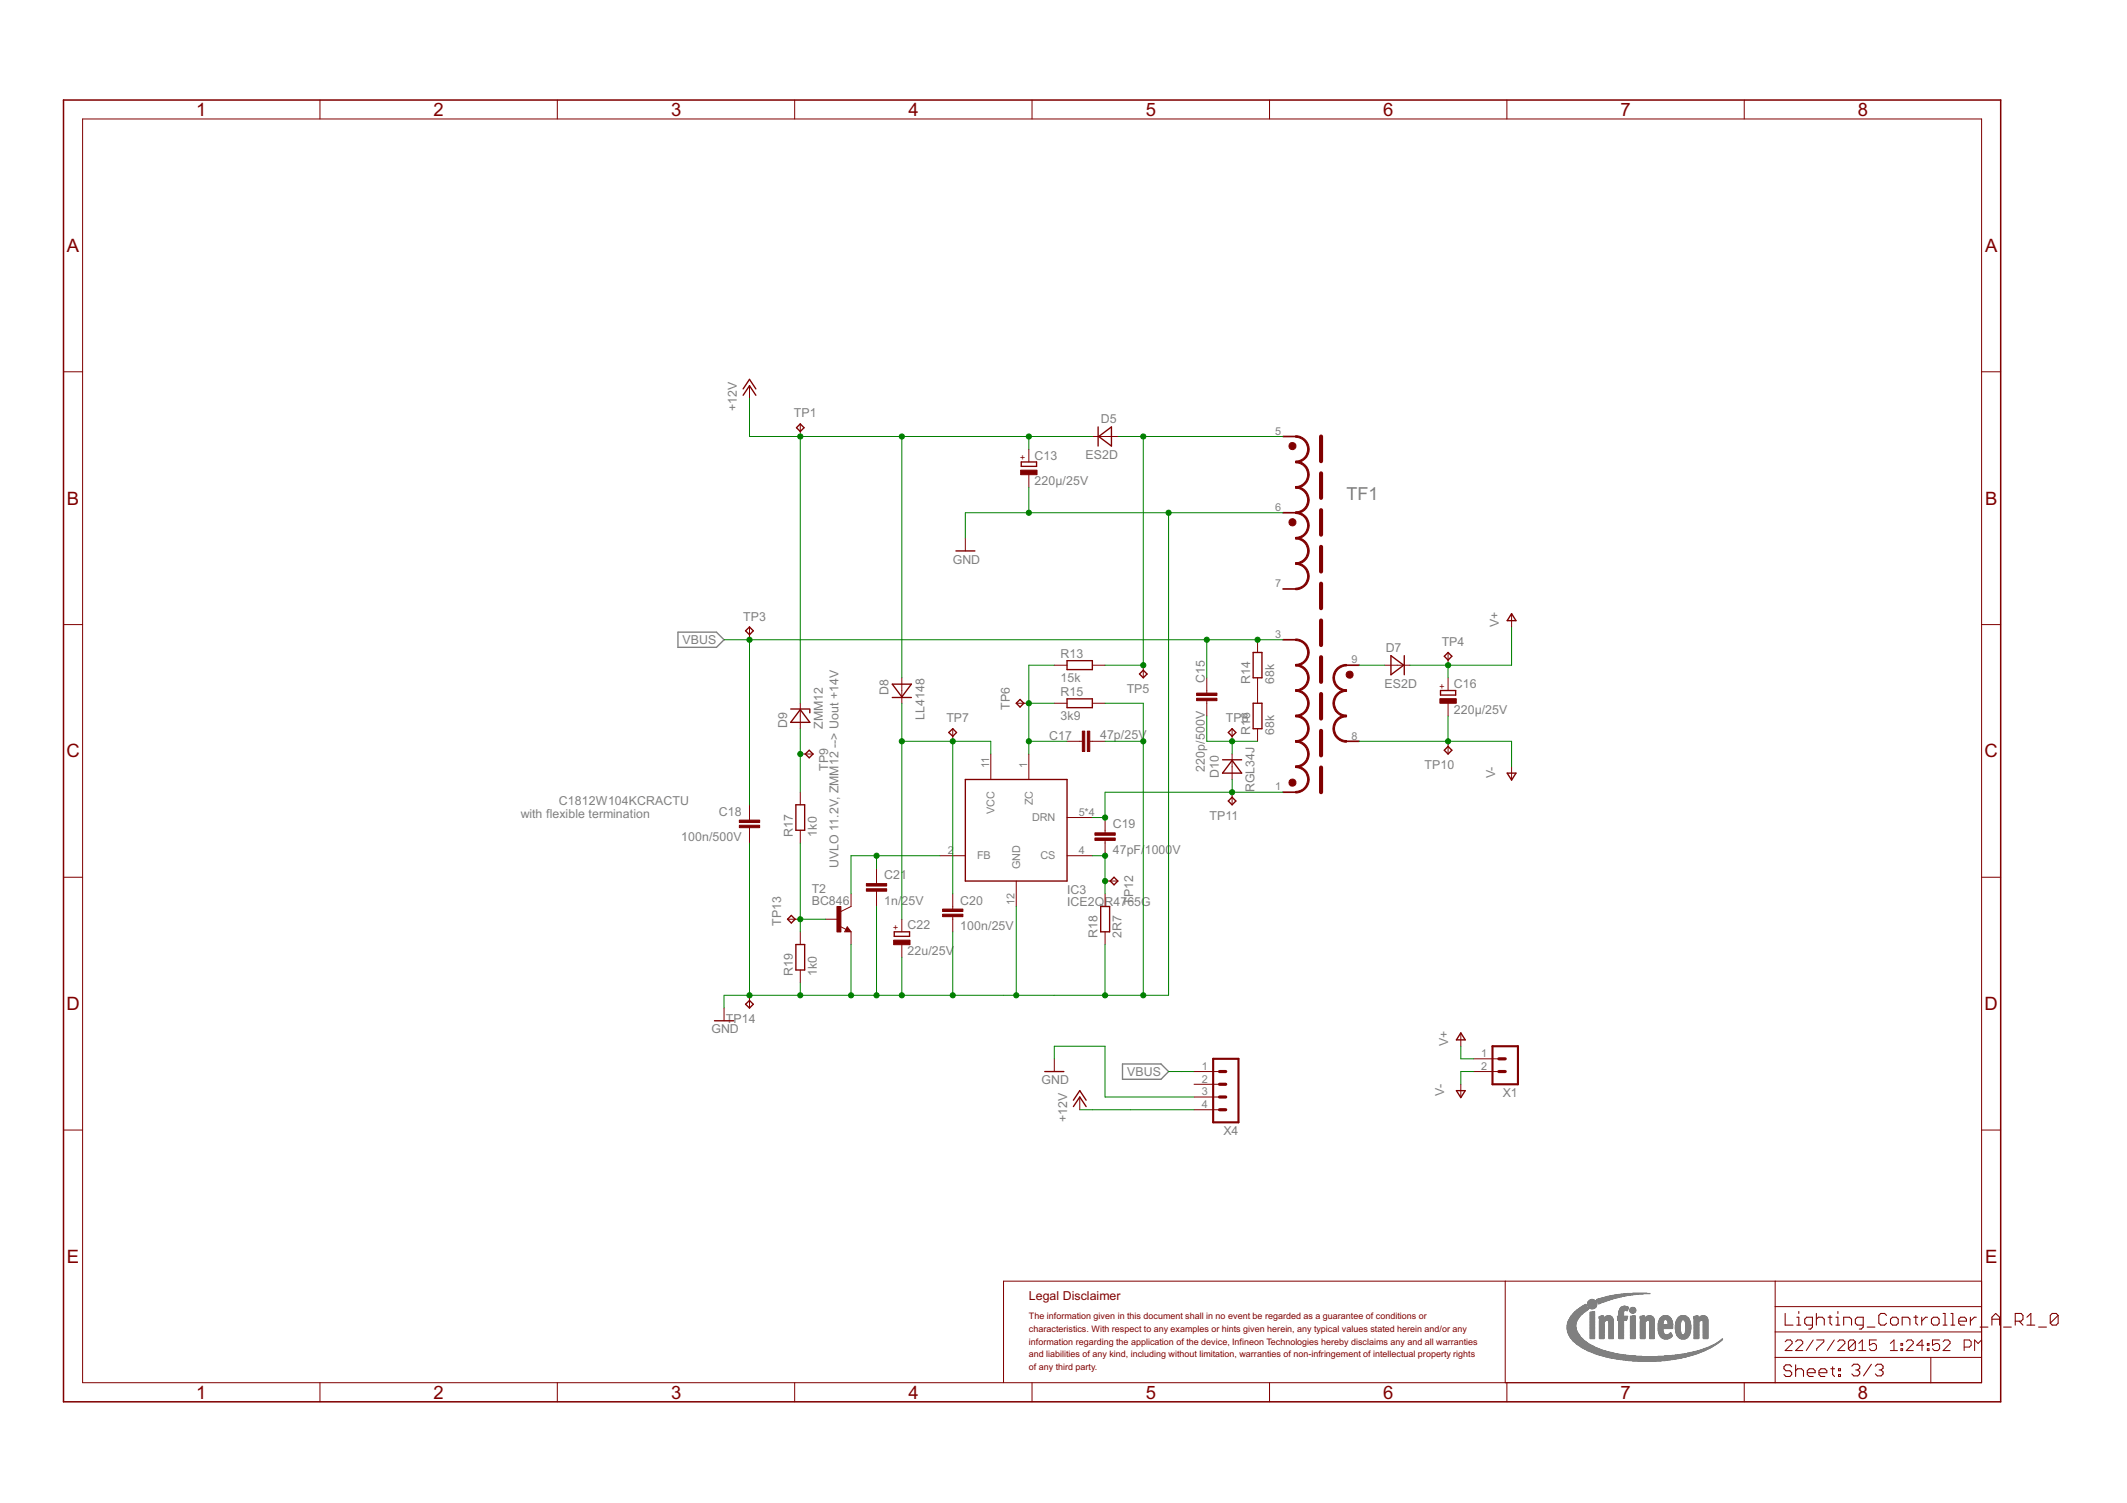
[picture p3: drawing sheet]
<svg xmlns="http://www.w3.org/2000/svg" width="297mm" height="210mm" viewBox="0 0 297 210" stroke-linecap="round" stroke-linejoin="round" font-family="sans-serif">
<defs><g id="words">
<g font-size="2.9" fill="#800000">
<text x="27.4" y="16.2">1</text>
<text x="60.6" y="16.2">2</text>
<text x="93.7" y="16.2">3</text>
<text x="126.9" y="16.2">4</text>
<text x="160" y="16.2">5</text>
<text x="193.2" y="16.2">6</text>
<text x="226.3" y="16.2">7</text>
<text x="259.5" y="16.2">8</text>
<text x="9.4" y="35.2">A</text>
<text x="277.2" y="35.2">A</text>
<text x="9.4" y="70.5">B</text>
<text x="277.2" y="70.5">B</text>
<text x="9.3" y="105.8">C</text>
<text x="277.2" y="105.8">C</text>
<text x="9.3" y="141.1">D</text>
<text x="277.2" y="141.1">D</text>
<text x="9.4" y="176.4">E</text>
<text x="277.2" y="176.4">E</text>
<text x="27.4" y="195.4">1</text>
<text x="60.6" y="195.4">2</text>
<text x="93.7" y="195.4">3</text>
<text x="126.9" y="195.4">4</text>
<text x="160" y="195.4">5</text>
<text x="193.2" y="195.4">6</text>
<text x="226.3" y="195.4">7</text>
<text x="259.5" y="195.4">8</text>
</g>
<text font-size="2.8" fill="#808080" x="188" y="69.8">TF1</text>
<g font-size="1.9" fill="#808080">
<text x="102.9" y="57.4" transform="rotate(-90 102.9 57.4)">+12V</text>
<text x="110.9" y="58.3">TP1</text>
<text x="153.7" y="59.1">D5</text>
<text x="144.5" y="64.2">C13</text>
<text x="151.6" y="64.1">ES2D</text>
<text x="144.5" y="67.7">220µ/25V</text>
<text x="133" y="78.7">GND</text>
<text x="95.3" y="90">VBUS</text>
<text x="103.8" y="86.7">TP3</text>
<text x="209.3" y="87.6" transform="rotate(-90 209.3 87.6)">V+</text>
<text x="148.1" y="95.2">15k</text>
<text x="148.1" y="91.8">R13</text>
<text x="168.3" y="95.4" transform="rotate(-90 168.3 95.4)">C15</text>
<text x="174.6" y="95.6" transform="rotate(-90 174.6 95.6)">R14</text>
<text x="177.9" y="95.6" transform="rotate(-90 177.9 95.6)">68k</text>
<text x="193.5" y="91">D7</text>
<text x="201.3" y="90.2">TP4</text>
<text x="109.9" y="101.6" transform="rotate(-90 109.9 101.6)">D9</text>
<text x="114.9" y="101.8" transform="rotate(-90 114.9 101.8)">ZMM12</text>
<text x="124.1" y="97" transform="rotate(-90 124.1 97)">D8</text>
<text x="129.1" y="100.5" transform="rotate(-90 129.1 100.5)">LL4148</text>
<text x="132.2" y="100.9">TP7</text>
<text x="141" y="99.1" transform="rotate(-90 141 99.1)">TP6</text>
<text x="148.1" y="100.5">3k9</text>
<text x="148.1" y="97.2">R15</text>
<text x="157.3" y="96.8">TP5</text>
<text x="171.2" y="100.9">TP8</text>
<text x="193.3" y="96">ES2D</text>
<text x="203" y="99.7">220µ/25V</text>
<text x="203" y="96.1">C16</text>
<text x="115.7" y="107.6" transform="rotate(-90 115.7 107.6)">TP9</text>
<text x="146.5" y="103.3">C17</text>
<text x="153.6" y="103.3">47p/25V</text>
<text x="168.3" y="107.7" transform="rotate(-90 168.3 107.7)">220p/500V</text>
<text x="174.6" y="102.6" transform="rotate(-90 174.6 102.6)">R16</text>
<text x="177.9" y="102.6" transform="rotate(-90 177.9 102.6)">68k</text>
<text x="198.9" y="107.4">TP10</text>
<text x="78.1" y="112.4">C1812W104KCRACTU</text>
<text x="100.4" y="113.9">C18</text>
<text x="170.2" y="108.7" transform="rotate(-90 170.2 108.7)">D10</text>
<text x="175.2" y="110.6" transform="rotate(-90 175.2 110.6)">RGL34J</text>
<text x="208.8" y="108.7" transform="rotate(-90 208.8 108.7)">V-</text>
<text x="72.7" y="114.2">with flexible termination</text>
<text x="95.1" y="117.5">100n/500V</text>
<text x="110.7" y="116.8" transform="rotate(-90 110.7 116.8)">R17</text>
<text x="114.1" y="116.8" transform="rotate(-90 114.1 116.8)">1k0</text>
<text x="155.4" y="119.2">47pF/</text>
<text x="155.4" y="115.7">C19</text>
<text x="159.9" y="119.2">1000</text>
<text x="163.8" y="119.2">V</text>
<text x="168.9" y="114.5">TP11</text>
<text x="113.4" y="124.6">T2</text>
<text x="117.1" y="121.3" transform="rotate(-90 117.1 121.3)">UVLO 11.2V, ZMM12 --&gt; Uout +14V</text>
<text x="123.5" y="122.8">C21</text>
<text x="149" y="124.8">IC3</text>
<text x="109.1" y="129.3" transform="rotate(-90 109.1 129.3)">TP13</text>
<text x="113.4" y="126.4">BC846</text>
<text x="123.5" y="126.3">1n/25V</text>
<text x="126.7" y="129.8">C22</text>
<text x="134.1" y="129.9">100n/25V</text>
<text x="134.1" y="126.3">C20</text>
<text x="149" y="126.6">ICE2QR4765G</text>
<text x="153.3" y="131" transform="rotate(-90 153.3 131)">R18</text>
<text x="156.6" y="131" transform="rotate(-90 156.6 131)">2R7</text>
<text x="158.2" y="126.3" transform="rotate(-90 158.2 126.3)">TP12</text>
<text x="110.7" y="136.4" transform="rotate(-90 110.7 136.4)">R19</text>
<text x="114.1" y="136.4" transform="rotate(-90 114.1 136.4)">1k0</text>
<text x="126.7" y="133.4">22u/25V</text>
<text x="101.4" y="142.9">TP14</text>
<text x="99.3" y="144.3">GND</text>
<text x="202.2" y="146.1" transform="rotate(-90 202.2 146.1)">V+</text>
<text x="145.5" y="151.4">GND</text>
<text x="157.4" y="150.3">VBUS</text>
<text x="201.7" y="153.1" transform="rotate(-90 201.7 153.1)">V-</text>
<text x="209.9" y="153.2">X1</text>
<text x="149" y="156.7" transform="rotate(-90 149 156.7)">+12V</text>
<text x="170.8" y="158.5">X4</text>
</g>
<text font-size="1.9" fill="#800000" x="143.7" y="181.6">Legal Disclaimer</text>
<g font-size="1.7" fill="#808080">
<text x="178.1" y="60.7">5</text>
<text x="178.1" y="71.4">6</text>
<text x="178.1" y="82">7</text>
<text x="178.1" y="89.1">3</text>
<text x="188.7" y="92.6">9</text>
<text x="138.1" y="107.2" transform="rotate(-90 138.1 107.2)">11</text>
<text x="143.4" y="107.2" transform="rotate(-90 143.4 107.2)">1</text>
<text x="188.7" y="103.3">8</text>
<text x="138.9" y="113.6" transform="rotate(-90 138.9 113.6)">VCC</text>
<text x="144.2" y="112.5" transform="rotate(-90 144.2 112.5)">ZC</text>
<text x="150.6" y="113.9">5*4</text>
<text x="178.1" y="110.4">1</text>
<text x="132.4" y="119.3">2</text>
<text x="144.1" y="114.7">DRN</text>
<text x="150.6" y="119.3">4</text>
<text x="136.5" y="120">FB</text>
<text x="142.4" y="121.4" transform="rotate(-90 142.4 121.4)">GND</text>
<text x="145.3" y="120">CS</text>
<text x="141.7" y="126.3" transform="rotate(-90 141.7 126.3)">12</text>
<text x="167.8" y="149.4">1</text>
<text x="206.9" y="147.6">1</text>
<text x="206.9" y="149.4">2</text>
<text x="167.8" y="151.2">2</text>
<text x="167.8" y="153">3</text>
<text x="167.8" y="154.7">4</text>
</g>
<g font-size="1.4" fill="#800000">
<text x="143.3" y="64.2" transform="rotate(-90 143.3 64.2)">+</text>
<text x="201.8" y="96.2" transform="rotate(-90 201.8 96.2)">+</text>
<text x="125.5" y="129.9" transform="rotate(-90 125.5 129.9)">+</text>
<text x="143.7" y="184.2">The information given in this document shall in no event be regarded as a guarantee of conditions or</text>
<text x="143.7" y="186">characteristics. With respect to any examples or hints given herein, any typical values stated herein and/or any</text>
<text x="143.7" y="187.8">information regarding the application of the device, Infineon Technologies hereby disclaims any and all warranties</text>
<text x="143.7" y="189.6">and liabilities of any kind, including without limitation, warranties of non-infringement of intellectual property rights</text>
<text x="143.7" y="191.3">of any third party.</text>
</g>
</g></defs>
<path d="M94.7 88.3h5.4l1 1-1 1.1h-5.4zM156.8 148.6h5.3l1.1 1-1.1 1.1h-5.3z" fill="none" stroke="#808080" stroke-width=".19"/>
<g fill="none" stroke="#800000" stroke-width=".14">
<path d="M11.5 16.6h265.2v176.5h-265.2zM44.7 14v2.6M77.8 14v2.6M111 14v2.6M144.1 14v2.6M177.3 14v2.6M210.4 14v2.6M243.6 14v2.6M8.9 51.9h2.6M104.7 53.9v1.7M111.8 59.2v1.8M276.7 51.9h2.7"/>
<path d="M134.8 75.2v1.7M143.7 62.7v1.8M143.7 66.3v1.8M152.5 61h3.6M8.9 87.2h2.6M104.7 87.6v1.7M111.8 98.2v3.6M125.9 94.7v3.5M141.9 98.2h1.8M147.2 92.9h1.8M147.2 98.2h1.8M152.5 92.9h1.8"/>
<path d="M152.5 98.2h1.8M159.7 92.9v1.8M168.5 94.7v2.1M168.5 97.9v2.1M175.6 89.3v1.8M175.6 94.7v3.5M193.4 92.9h3.5M202.2 91.1v1.8M202.2 94.7v1.7M202.2 98.2v1.8M211.1 85.8v1.8M276.7 87.2h2.7"/>
<path d="M104.7 112.4v2.1M104.7 115.6v2.1M111.8 110.6v1.8M111.8 116v1.7M111.8 105.3h1.7M131.3 119.5h3.5M133.1 101.8v1.7M138.4 105.3v3.6M143.7 105.3v3.6M149 103.5h2.1M149 119.5h3.5M149 114.2h3.5"/>
<path d="M152.2 103.5h2.1M154.3 114.2v2.1M154.3 117.4v2.1M172.1 101.8v1.7M172.1 105.3v3.6M172.1 110.6v1.8M175.6 101.8v1.7M202.2 103.5v1.8M211.1 107.1v1.8M8.9 122.5h2.6M104.7 139v1.8M110 128.4h1.8"/>
<path d="M111.8 130.1v1.8M111.8 135.5v1.7M115.3 128.4h1.8M117.3 129.4l.9 .4M118.3 129.4l.6 .7h-.9zM118.9 124.8v1.8l-1.5 .7M118.9 130.1v1.8M122.4 121.3v2.1M122.4 124.5v2.1M125.9 128.4v1.7M125.9 131.9v1.8M133.1 124.8v2.2"/>
<path d="M133.1 128v2.1M141.9 123v3.6M154.3 124.8v1.8M154.3 130.1v1.8M154.3 123h1.8M276.7 122.5h2.7M8.9 157.8h2.6M101.1 140.8v1.8M147.2 147.9v1.7M150.8 153.2v1.8M166.8 149.6h3.5M166.8 151.4h3.5"/>
<path d="M166.8 153.2h3.5M166.8 155h3.5M204 144.3v1.8M204 151.4v1.8M205.8 147.9h3.5M205.8 149.6h3.5M276.7 157.8h2.7M210.2 178.9v14.2M247.9 178.9v14.2M276.7 178.9h-136.6v14.2M44.7 193.1v2.7M77.8 193.1v2.7"/>
<path d="M111 193.1v2.7M144.1 193.1v2.7M177.3 193.1v2.7M210.4 193.1v2.7M243.6 193.1v2.7M247.9 189.6h28.8M247.9 186h28.8M247.9 182.5h28.8M249.3 187.4l.3-.3h.4l.3 .3v.2l-1 1h1M250.8 187.4l.2-.3h.5l.3 .3v.2l-1 1h1M253.2 187.1l-1 1.5M253.7 187.1h1v.3l-1 1v.2"/>
<path d="M256.2 187.1l-1 1.5M256.6 187.4l.3-.3h.5l.2 .3v.2l-1 1h1M259.1 187.4v1l-.3 .2h-.4l-.3-.2M259.1 187.4l-.3-.3h-.4l-.3 .3v1M259.1 187.4l-1 1M259.6 188.6h1M259.6 187.6l.5-.5v1.5M262 187.1h-.9v.8l.5-.3h.2l.2 .3v.5l-.2 .2h-.5l-.2-.2M264 188.6h1M264 187.6l.5-.5v1.5M265.5 188.4h.2v.2h-.2zM265.5 187.6h.2v.3h-.2z"/>
<path d="M266.2 187.4l.2-.3h.5l.3 .3v.2l-1 1h1M268.6 187.9h-.9l.7-.8v1.5M269.2 188.4h.2v.2h-.2zM269.2 187.6h.2v.3h-.2zM269.6 189.6v3.5M270.9 187.1h-1v.8l.5-.3h.2l.3 .3v.5l-.3 .2h-.5l-.2-.2M271.4 187.4l.2-.3h.5l.2 .3v.2l-.9 1h.9M274.3 188.1h.7l.3-.2v-.5l-.3-.3h-.7v1.5M276.7 187.1l-.5 .5-.4-.5v1.5"/>
</g>
<g fill="none" stroke="#800000" stroke-width=".15">
<path d="M249.3 183.4v1.7h1.1M250.2 190.9l-.2-.3h-.6l-.3 .3v.3l.3 .2h.6l.2 .3v.3l-.2 .2h-.6l-.3-.2M250.8 190.6v1.6M250.8 191.4l.2-.2h.6l.3 .2v.8M250.9 185.1h.6M250.9 184h.3v1.1M251.2 183.2v.2M252.4 191.7h1.1v-.3l-.3-.2h-.5l-.3 .2v.6l.3 .2h.5M253.1 185.1h-.8l-.3-.3v-.6l.3-.2h.8v1.3l-.2 .3h-.3M253.7 184.2l.2-.2h.6l.3 .2v.9M253.7 183.4v1.7M254 191.7h1.1v-.3l-.3-.2h-.5l-.3 .2v.6l.3 .2h.5"/>
<path d="M255.3 184h.5M255.6 183.7v1.1l.2 .3M255.7 191.2h.5M255.9 190.9v1.1l.3 .2M256.4 185.1h.5M256.4 184h.3v1.1M256.7 183.2v.2M256.8 191.2h.2v.2h-.2zM256.8 192h.2v.2h-.2zM257.5 185.1v-1.1h.8l.3 .2v.9M258.6 190.8l.3-.3h.5l.3 .3v.3l-.3 .2M259.2 191.3h.2"/>
<path d="M259.4 191.3l.3 .3v.3l-.3 .3h-.5l-.3-.3M260.2 185.1h-.8l-.3-.3v-.6l.3-.2h.8v1.3l-.3 .3h-.2M260.8 185.3h1M261.3 190.5l-1.1 1.7M261.9 190.8l.3-.3h.5l.3 .3v.3l-.3 .2M262.4 191.3h.3M262.7 191.3l.3 .3v.3l-.3 .3h-.5l-.3-.3M263.5 183.7l-.3-.3h-.5l-.3 .3v1.1l.3 .3h.5l.3-.3M264 184.2l.3-.2h.5l.3 .2v.6l-.3 .3h-.5l-.3-.3zM265.6 185.1v-1.1h.9l.2 .2v.9M267.3 184h.5M267.5 183.7v1.1l.3 .3"/>
<path d="M268.4 184v1.1M269.2 184h-.3l-.5 .5M269.7 184.2l.3-.2h.6l.2 .2v.6l-.2 .3h-.6l-.3-.3zM271.4 185.1h.5M271.4 183.4h.2v1.7M272.5 185.1h.5M272.5 183.4h.2v1.7M273.5 184.5h1.1v-.3l-.2-.2h-.6l-.3 .2v.6l.3 .3h.6M275.2 184v1.1M276 184h-.3l-.5 .5M276.5 185.3h1.1M278.2 185.1v-1.1l.5-.6 .6 .6v1.1"/>
<path d="M278.2 184.2h1.1M279.8 185.3h1.1M281.4 184.5h.9l.2-.3v-.5l-.2-.3h-.9v1.7M282 184.5l.5 .6M283.1 185.1h1.1M283.1 184l.5-.6v1.7M284.7 185.3h1.1M287.4 183.7v1.1l-.3 .3h-.5l-.3-.3M287.4 183.7l-.3-.3h-.5l-.3 .3v1.1M287.4 183.7l-1.1 1.1"/>
</g>
<path d="M8.9 14h270.5v181.8h-270.5z" fill="none" stroke="#800000" stroke-width=".21"/>
<g fill="#800000" stroke="#800000" stroke-width=".14">
<path d="M121 124.1h2.8v.4h-2.8z"/>
<path d="M121 123.4h2.8v.3h-2.8z"/>
<path d="M131.6 127.7h2.9v.3h-2.9z"/>
<path d="M131.6 127h2.9v.3h-2.9z"/>
<path d="M116.9 126.6h.5v3.6h-.5z"/>
<path d="M167.1 97.5h2.8v.4h-2.8z"/>
<path d="M167.1 96.8h2.8v.3h-2.8z"/>
<path d="M103.3 115.3h2.8v.3h-2.8z"/>
<path d="M103.3 114.5h2.8v.4h-2.8z"/>
<path d="M124.8 131.3h2.3v.6h-2.3z"/>
<path d="M142.5 65.7h2.3v.6h-2.3z"/>
<path d="M201.1 97.6h2.3v.6h-2.3z"/>
<path d="M151.8 102.1h.4v2.8h-.4z"/>
<path d="M151.2 102.1h.3v2.8h-.3z"/>
<path d="M152.9 117h2.8v.4h-2.8z"/>
<path d="M152.9 116.3h2.8v.3h-2.8z"/>
</g>
<g fill="none" stroke="#800000" stroke-width=".19">
<path d="M103.8 55.2l.9-1.3 .9 1.3M103.8 54.3l.9-1.3 .9 1.3M111.2 59.7l.6-.5 .5 .5-.5 .6zM153.4 59.6v2.7M133.5 76.9h2.6M142.6 64.5h2.2v.6h-2.2zM153.4 61l1.8-1.4v2.7zM104.1 88.1l.6-.5 .5 .5-.5 .5zM110.4 99h2.7M111.8 99.1l1.3 1.8h-2.7zM113.1 99.1v.4M124.6 95.5h2.7l-1.4 1.8z"/>
<path d="M124.6 97.4h2.7M142.5 97.7l.5 .5-.5 .5-.6-.5zM149 92.3h3.5v1.2h-3.5zM149 97.6h3.5v1.2h-3.5zM159.7 93.6l.5 .5-.5 .6-.6-.6zM175 91.1h1.2v3.6h-1.2zM175 98.2h1.2v3.6h-1.2zM194.2 91.6l1.8 1.3-1.8 1.3zM196.1 91.6v2.6M201.2 96.4h2.1v.7h-2.1zM201.7 91.7l.5-.6 .6 .6-.6 .5zM211.1 85.7l.6 1h-1.2z"/>
<path d="M111.1 112.4h1.3v3.6h-1.3zM112.5 105.3l.5-.5 .5 .5-.5 .5zM132.5 102.3l.6-.5 .5 .5-.5 .5zM134.8 108.9h14.2v14.1h-14.2zM170.7 106.1h2.7M171.5 111.9l.6-.6 .5 .6-.5 .5zM171.5 102.3l.6-.5 .5 .5-.5 .5zM172.1 106.2l1.3 1.8h-2.7zM201.7 104.8l.5-.6 .6 .6-.6 .5zM210.5 108h1.2l-.6 .9zM110 128.4l.5-.6 .5 .6-.5 .5zM111.1 131.9h1.3v3.6h-1.3z"/>
<path d="M118.3 129.8l.1 .2h-.2l.1-.4 .4 .4h-.5M124.9 130.1h2.1v.7h-2.1zM153.7 126.6h1.3v3.5h-1.3zM155.6 122.5l.5 .5-.5 .6-.6-.6zM99.8 142.6h2.6M104.1 140.3l.6-.6 .5 .6-.5 .5zM145.9 149.6h2.7M149.9 154.5l.9-1.3 .9 1.3M149.9 153.6l.9-1.3 .9 1.3M203.4 152.3h1.2l-.6 1zM204 144.3l.6 .9h-1.2z"/>
</g>
<g fill="#800000" stroke="#800000" stroke-width=".14">
<path d="M180.9 92.8a1.87 1.87 0 0 1 1.9 1.9 1.87 1.87 0 0 1-1.9 1.8v-.2a1.66 1.66 0 0 0 1.7-1.6 1.66 1.66 0 0 0-1.7-1.7z" fill-rule="evenodd"/>
<path d="M180.9 89.2a1.88 1.88 0 0 1 1.9 1.9 1.88 1.88 0 0 1-1.9 1.9v-.2a1.67 1.67 0 0 0 1.7-1.7 1.67 1.67 0 0 0-1.7-1.6z" fill-rule="evenodd"/>
<path d="M180.9 96.3a1.88 1.88 0 0 1 1.9 1.9 1.88 1.88 0 0 1-1.9 1.9v-.2a1.67 1.67 0 0 0 1.7-1.7 1.67 1.67 0 0 0-1.7-1.7z" fill-rule="evenodd"/>
<path d="M180.9 99.9a1.88 1.88 0 0 1 1.9 1.9 1.88 1.88 0 0 1-1.9 1.9v-.3a1.66 1.66 0 0 0 1.7-1.6 1.66 1.66 0 0 0-1.7-1.7z" fill-rule="evenodd"/>
<path d="M180.9 103.4a1.88 1.88 0 0 1 1.9 1.9 1.88 1.88 0 0 1-1.9 1.9v-.2a1.66 1.66 0 0 0 1.7-1.7 1.66 1.66 0 0 0-1.7-1.6z" fill-rule="evenodd"/>
<path d="M180.9 107a1.88 1.88 0 0 1 1.9 1.9 1.88 1.88 0 0 1-1.9 1.8v-.2a1.67 1.67 0 0 0 1.7-1.6 1.67 1.67 0 0 0-1.7-1.7z" fill-rule="evenodd"/>
<path d="M180.9 78.6a1.88 1.88 0 0 1 1.9 1.9 1.88 1.88 0 0 1-1.9 1.9v-.3a1.67 1.67 0 0 0 1.7-1.6 1.67 1.67 0 0 0-1.7-1.7z" fill-rule="evenodd"/>
<path d="M180.9 75.1a1.87 1.87 0 0 1 1.9 1.8 1.87 1.87 0 0 1-1.9 1.9v-.2a1.66 1.66 0 0 0 1.7-1.7 1.66 1.66 0 0 0-1.7-1.6z" fill-rule="evenodd"/>
<path d="M180.9 71.5a1.88 1.88 0 0 1 1.9 1.9 1.88 1.88 0 0 1-1.9 1.9v-.2a1.67 1.67 0 0 0 1.7-1.7 1.67 1.67 0 0 0-1.7-1.7z" fill-rule="evenodd"/>
<path d="M186.8 93.3a1.87 1.87 0 0 1 1.2-.5v.2a1.66 1.66 0 0 0-1.6 1.7 1.66 1.66 0 0 0 1.6 1.6v.2a1.88 1.88 0 0 1-1.7-1.2 1.88 1.88 0 0 1 .5-2z" fill-rule="evenodd"/>
<path d="M186.8 96.8a1.77 1.77 0 0 1 1.2-.5v.2a1.67 1.67 0 0 0-1.6 1.7 1.67 1.67 0 0 0 1.6 1.7v.2a1.88 1.88 0 0 1-1.7-1.2 1.88 1.88 0 0 1 .5-2.1z" fill-rule="evenodd"/>
<path d="M186.8 100.4a1.87 1.87 0 0 1 1.2-.5v.2a1.66 1.66 0 0 0-1.6 1.7 1.66 1.66 0 0 0 1.6 1.6v.3a1.89 1.89 0 0 1-1.7-1.3 1.89 1.89 0 0 1 .5-2z" fill-rule="evenodd"/>
<path d="M180.9 64.4a1.88 1.88 0 0 1 1.9 1.9 1.88 1.88 0 0 1-1.9 1.9v-.3a1.66 1.66 0 0 0 1.7-1.6 1.66 1.66 0 0 0-1.7-1.7z" fill-rule="evenodd"/>
<path d="M180.9 60.9a1.88 1.88 0 0 1 1.9 1.8 1.88 1.88 0 0 1-1.9 1.9v-.2a1.67 1.67 0 0 0 1.7-1.7 1.67 1.67 0 0 0-1.7-1.6z" fill-rule="evenodd"/>
<path d="M180.9 67.9a1.88 1.88 0 0 1 1.9 1.9 1.88 1.88 0 0 1-1.9 1.9v-.2a1.66 1.66 0 0 0 1.7-1.7 1.66 1.66 0 0 0-1.7-1.6z" fill-rule="evenodd"/>
<circle cx="180.5" cy="72.9" r=".5"/>
<circle cx="180.5" cy="109.3" r=".5"/>
<circle cx="188.5" cy="94.2" r=".5"/>
<circle cx="180.5" cy="62.3" r=".5"/>
</g>
<path d="M179.2 71.6h1.7M179.2 61h1.7M179.2 82.3h1.7M179.2 89.3h1.7M188 92.9h1.8M179.2 110.6h1.7M188 103.5h1.8" fill="none" stroke="#800000" stroke-width=".23"/>
<path d="M184.5 61v3.4M184.5 66.1v3.4M184.5 71.2v3.5M184.5 76.4v3.4M184.5 81.5v3.4M184.5 86.7v3.4M184.5 91.8v3.4M184.5 96.9v3.5M184.5 102.1v3.4M184.5 107.2v3.4" fill="none" stroke="#800000" stroke-width=".57"/>
<path d="M169.4 147.9h3.6v8.8h-3.6zM208.4 146.1h3.6v5.3h-3.6z" fill="none" stroke="#800000" stroke-width=".3"/>
<path d="M170.3 149.6h.9M170.3 153.2h.9M170.3 151.4h.9M170.3 155h.9M209.3 149.6h.9M209.3 147.9h.9" fill="none" stroke="#800000" stroke-width=".44"/>
<g fill="none" stroke="#008000" stroke-width=".14">
<path d="M104.7 55.6v5.4h47.8M111.8 61v37.2M125.9 61v33.7M143.7 61v1.7M143.7 68.1v3.5M156.1 61h23.1M159.7 61v31.9h-5.4M163.2 71.6v67.4h-62.1v1.8M179.2 71.6h-44.4v3.6M101.1 89.3h78.1M104.7 89.3v23.1M125.9 98.2v30.2"/>
<path d="M143.7 98.2h3.5M147.2 92.9h-3.5v12.4M154.3 98.2h5.4v40.8M168.5 100v3.5h7.1M168.5 89.3v5.4M189.8 92.9h3.6M202.2 92.9v1.8M202.2 100v3.5M211.1 87.6v5.3h-14.2M104.7 117.7v21.3M111.8 101.8v8.8M111.8 117.7v12.4"/>
<path d="M122.4 119.5v1.8M125.9 103.5h12.5v1.8M131.3 119.5h-12.4v5.3M133.1 103.5v21.3M143.7 103.5h5.3M152.5 119.5h1.8v5.3M154.3 103.5h5.4M172.1 103.5v1.8M172.1 108.9v1.7M179.2 110.6h-24.9v3.6h-1.8M189.8 103.5h21.3v3.6M111.8 128.4h3.5"/>
<path d="M111.8 137.2v1.8M118.9 131.9v7.1M122.4 126.6v12.4M125.9 133.7v5.3M133.1 130.1v8.9M141.9 126.6v12.4M154.3 131.9v7.1M147.2 147.9v-1.8h7.1v7.1h12.5M150.8 155h16M163.2 149.6h3.6M204 146.1v1.8h1.8M205.8 149.6h-1.8v1.8"/>
</g>
<g fill="#008000" stroke="#008000" stroke-width=".14">
<circle cx="172.1" cy="103.5" r=".36"/>
<circle cx="125.9" cy="103.5" r=".36"/>
<circle cx="133.1" cy="103.5" r=".36"/>
<circle cx="111.8" cy="128.4" r=".36"/>
<circle cx="111.8" cy="105.3" r=".36"/>
<circle cx="159.7" cy="61" r=".36"/>
<circle cx="159.7" cy="92.9" r=".36"/>
<circle cx="154.3" cy="123" r=".36"/>
<circle cx="154.3" cy="119.5" r=".36"/>
<circle cx="172.1" cy="110.6" r=".36"/>
<circle cx="154.3" cy="114.2" r=".36"/>
<circle cx="168.5" cy="89.3" r=".36"/>
<circle cx="175.6" cy="89.3" r=".36"/>
<circle cx="104.7" cy="89.3" r=".36"/>
<circle cx="143.7" cy="98.2" r=".36"/>
<circle cx="143.7" cy="103.5" r=".36"/>
<circle cx="143.7" cy="61" r=".36"/>
<circle cx="125.9" cy="61" r=".36"/>
<circle cx="111.8" cy="61" r=".36"/>
<circle cx="202.2" cy="92.9" r=".36"/>
<circle cx="202.2" cy="103.5" r=".36"/>
<circle cx="111.8" cy="139" r=".36"/>
<circle cx="118.9" cy="139" r=".36"/>
<circle cx="125.9" cy="139" r=".36"/>
<circle cx="133.1" cy="139" r=".36"/>
<circle cx="154.3" cy="139" r=".36"/>
<circle cx="104.7" cy="139" r=".36"/>
<circle cx="159.7" cy="139" r=".36"/>
<circle cx="159.7" cy="103.5" r=".36"/>
<circle cx="163.2" cy="71.6" r=".36"/>
<circle cx="143.7" cy="71.6" r=".36"/>
<circle cx="141.9" cy="139" r=".36"/>
<circle cx="122.4" cy="139" r=".36"/>
<circle cx="122.4" cy="119.5" r=".36"/>
</g>
<g fill="#808080" stroke="#808080" stroke-width=".14">
<path d="M232.4 187h.5z"/>
<path d="M234.8 187h.6z"/>
<path d="M222.1 186.9l.6 .1z"/>
<path d="M223.4 186.9l.6 .1z"/>
<path d="M224.7 186.9l.6 .1z"/>
<path d="M226.1 186.9l.6 .1z"/>
<path d="M227.7 186.9l.6 .1z"/>
<path d="M229.1 186.9l.6 .1z"/>
<path d="M230.4 186.9l.6 .1z"/>
<path d="M232.3 186.9l.8 .1z"/>
<path d="M234.7 186.9l.7 .1z"/>
<path d="M236.6 186.9l.6 .1z"/>
<path d="M237.9 186.9l.6 .1z"/>
<path d="M222.1 186.9h.6z"/>
<path d="M223.4 186.9h.6z"/>
<path d="M224.7 186.9h.6z"/>
<path d="M226.1 186.9h.6z"/>
<path d="M227.7 186.9h.7z"/>
<path d="M229.1 186.9h.6z"/>
<path d="M230.4 186.9h.6z"/>
<path d="M232.2 186.9h1z"/>
<path d="M234.6 186.9h.9z"/>
<path d="M236.6 186.9h.7z"/>
<path d="M237.8 186.9h.7z"/>
<path d="M222.1 186.8l.6 .1z"/>
<path d="M223.4 186.8l.6 .1z"/>
<path d="M224.7 186.8l.6 .1z"/>
<path d="M226.1 186.8l.6 .1z"/>
<path d="M227.7 186.8l.7 .1z"/>
<path d="M229.1 186.8l.6 .1z"/>
<path d="M230.4 186.8l.6 .1z"/>
<path d="M232.1 186.8l1.1 .1z"/>
<path d="M234.5 186.8l1.1 .1z"/>
<path d="M236.6 186.8l.7 .1z"/>
<path d="M237.8 186.8l.7 .1z"/>
<path d="M222.1 186.8h.6z"/>
<path d="M223.4 186.8h.6z"/>
<path d="M224.7 186.8h.6z"/>
<path d="M226.1 186.8h.6z"/>
<path d="M227.7 186.8h.7z"/>
<path d="M229.1 186.8h.6z"/>
<path d="M230.4 186.8h.6z"/>
<path d="M232.1 186.8h1.2z"/>
<path d="M234.5 186.8h1.1z"/>
<path d="M236.6 186.8h.7z"/>
<path d="M237.8 186.8h.7z"/>
<path d="M232 186.8h1.4z"/>
<path d="M234.4 186.8h1.3z"/>
<path d="M222.1 186.7l.6 .1z"/>
<path d="M223.4 186.7l.6 .1z"/>
<path d="M224.7 186.7l.6 .1z"/>
<path d="M226.1 186.7l.6 .1z"/>
<path d="M227.7 186.7l.7 .1z"/>
<path d="M229.1 186.7l.6 .1z"/>
<path d="M230.4 186.7l.6 .1z"/>
<path d="M231.9 186.7l1.5 .1z"/>
<path d="M234.4 186.7l1.3 .1z"/>
<path d="M236.6 186.7l.7 .1z"/>
<path d="M237.8 186.7l.7 .1z"/>
<path d="M222.1 186.7h.6z"/>
<path d="M223.4 186.7h.6z"/>
<path d="M224.7 186.7h.6z"/>
<path d="M226.1 186.7h.6z"/>
<path d="M227.7 186.7h.7z"/>
<path d="M229.1 186.7h.6z"/>
<path d="M230.4 186.7h.6z"/>
<path d="M231.9 186.7h1.6z"/>
<path d="M234.3 186.7h1.5z"/>
<path d="M236.6 186.7h.7z"/>
<path d="M237.8 186.7h.7z"/>
<path d="M222.1 186.6h.6z"/>
<path d="M223.4 186.6h.6z"/>
<path d="M224.7 186.6h.6z"/>
<path d="M226.1 186.6h.6z"/>
<path d="M227.7 186.6h.7z"/>
<path d="M229.1 186.6h.6z"/>
<path d="M230.4 186.6h.6z"/>
<path d="M231.9 186.6h1.6z"/>
<path d="M234.3 186.6h1.5z"/>
<path d="M236.6 186.6h.7z"/>
<path d="M237.8 186.6h.7z"/>
<path d="M231.8 186.6h1.8z"/>
<path d="M222.1 186.5l.6 .1z"/>
<path d="M223.4 186.5l.6 .1z"/>
<path d="M224.7 186.5l.6 .1z"/>
<path d="M226.1 186.5l.6 .1z"/>
<path d="M227.7 186.5l.7 .1z"/>
<path d="M229.1 186.5l.6 .1z"/>
<path d="M230.4 186.5l.6 .1z"/>
<path d="M231.8 186.5l1.8 .1z"/>
<path d="M234.2 186.5l1.7 .1z"/>
<path d="M236.6 186.5l.7 .1z"/>
<path d="M237.8 186.5l.7 .1z"/>
<path d="M222.1 186.5h.6z"/>
<path d="M223.4 186.5h.6z"/>
<path d="M224.7 186.5h.6z"/>
<path d="M226.1 186.5h.6z"/>
<path d="M227.7 186.5h.7z"/>
<path d="M229.1 186.5h.6z"/>
<path d="M230.4 186.5h.6z"/>
<path d="M231.8 186.5h1.7z"/>
<path d="M234.2 186.5h1.7z"/>
<path d="M236.6 186.5h.7z"/>
<path d="M237.8 186.5h.7z"/>
<path d="M222.1 186.4l.6 .1z"/>
<path d="M223.4 186.4l.6 .1z"/>
<path d="M224.7 186.4l.6 .1z"/>
<path d="M226.1 186.4l.6 .1z"/>
<path d="M227.7 186.4l.7 .1z"/>
<path d="M229.1 186.4l.6 .1z"/>
<path d="M230.4 186.4l.6 .1z"/>
<path d="M231.8 186.4l1.7 .1z"/>
<path d="M234.2 186.4l1.7 .1z"/>
<path d="M236.6 186.4l.7 .1z"/>
<path d="M237.8 186.4l.7 .1z"/>
<path d="M222.1 186.4h.6z"/>
<path d="M223.4 186.4h.6z"/>
<path d="M224.7 186.4h.6z"/>
<path d="M226.1 186.4h.6z"/>
<path d="M227.7 186.4h.7z"/>
<path d="M229.1 186.4h.6z"/>
<path d="M230.4 186.4h.6z"/>
<path d="M231.7 186.4h1z"/>
<path d="M232.8 186.4h.7z"/>
<path d="M234.1 186.4h.8z"/>
<path d="M235.2 186.4h.7z"/>
<path d="M236.6 186.4h.7z"/>
<path d="M237.8 186.4h.7z"/>
<path d="M231.7 186.4h.8z"/>
<path d="M232.9 186.4h.6z"/>
<path d="M235.2 186.4h.8z"/>
<path d="M222.1 186.3l.6 .1z"/>
<path d="M223.4 186.3l.6 .1z"/>
<path d="M224.7 186.3l.6 .1z"/>
<path d="M226.1 186.3l.6 .1z"/>
<path d="M227.7 186.3l.7 .1z"/>
<path d="M229.1 186.3l.6 .1z"/>
<path d="M230.4 186.3l.6 .1z"/>
<path d="M231.7 186.3l.8 .1z"/>
<path d="M233 186.3l.4 .1z"/>
<path d="M234.1 186.3l.7 .1z"/>
<path d="M235.2 186.3l.8 .1z"/>
<path d="M236.6 186.3l.7 .1z"/>
<path d="M237.8 186.3l.7 .1z"/>
<path d="M222.1 186.3h.6z"/>
<path d="M223.4 186.3h.6z"/>
<path d="M224.7 186.3h.6z"/>
<path d="M226.1 186.3h.6z"/>
<path d="M227.7 186.3h.7z"/>
<path d="M229.1 186.3h.6z"/>
<path d="M230.4 186.3h.6z"/>
<path d="M231.7 186.3h.7z"/>
<path d="M233.1 186.3h.3z"/>
<path d="M234.1 186.3h.7z"/>
<path d="M235.3 186.3h.7z"/>
<path d="M236.6 186.3h.7z"/>
<path d="M237.8 186.3h.7z"/>
<path d="M222.1 186.2l.6 .1z"/>
<path d="M223.4 186.2l.6 .1z"/>
<path d="M224.7 186.2l.6 .1z"/>
<path d="M226.1 186.2l.6 .1z"/>
<path d="M227.7 186.2l.7 .1z"/>
<path d="M229.1 186.2l.6 .1z"/>
<path d="M230.4 186.2l.6 .1z"/>
<path d="M231.6 186.2l.8 .1z"/>
<path d="M233.2 186.2l.2 .1z"/>
<path d="M234.1 186.2l.7 .1z"/>
<path d="M235.3 186.2l.7 .1z"/>
<path d="M236.6 186.2l.7 .1z"/>
<path d="M237.8 186.2l.7 .1z"/>
<path d="M222.1 186.2h.6z"/>
<path d="M223.4 186.2h.6z"/>
<path d="M224.7 186.2h.6z"/>
<path d="M226.1 186.2h.6z"/>
<path d="M227.7 186.2h.7z"/>
<path d="M229.1 186.2h.6z"/>
<path d="M230.4 186.2h.6z"/>
<path d="M231.6 186.2h.8z"/>
<path d="M233.2 186.2h.2z"/>
<path d="M234.1 186.2h.7z"/>
<path d="M235.3 186.2h.7z"/>
<path d="M236.6 186.2h.7z"/>
<path d="M237.8 186.2h.7z"/>
<path d="M222.1 186.1l.6 .1z"/>
<path d="M223.4 186.1l.6 .1z"/>
<path d="M224.7 186.1l.6 .1z"/>
<path d="M226.1 186.1l.6 .1z"/>
<path d="M227.7 186.1l.7 .1z"/>
<path d="M229.1 186.1l.6 .1z"/>
<path d="M230.4 186.1l.6 .1z"/>
<path d="M231.6 186.1l.7 .1z"/>
<path d="M233.3 186.1v.1z"/>
<path d="M234 186.1l.8 .1z"/>
<path d="M235.3 186.1l.8 .1z"/>
<path d="M236.6 186.1l.7 .1z"/>
<path d="M237.8 186.1l.7 .1z"/>
<path d="M222.1 186.1h.6z"/>
<path d="M223.4 186.1h.6z"/>
<path d="M224.7 186.1h.6z"/>
<path d="M226.1 186.1h.6z"/>
<path d="M227.7 186.1h.7z"/>
<path d="M229.1 186.1h.6z"/>
<path d="M230.4 186.1h.6z"/>
<path d="M231.6 186.1h.7z"/>
<path d="M234 186.1h.7z"/>
<path d="M235.4 186.1h.7z"/>
<path d="M236.6 186.1h.7z"/>
<path d="M237.8 186.1h.7z"/>
<path d="M222.1 186l.6 .1z"/>
<path d="M223.4 186l.6 .1z"/>
<path d="M224.7 186l.6 .1z"/>
<path d="M226.1 186l.6 .1z"/>
<path d="M227.7 186l.7 .1z"/>
<path d="M229.1 186l.6 .1z"/>
<path d="M230.4 186l.6 .1z"/>
<path d="M231.6 186l.7 .1z"/>
<path d="M234 186l.7 .1z"/>
<path d="M235.4 186l.7 .1z"/>
<path d="M236.6 186l.7 .1z"/>
<path d="M237.8 186l.7 .1z"/>
<path d="M222.1 186h.6z"/>
<path d="M223.4 186h.6z"/>
<path d="M224.7 186h.6z"/>
<path d="M226.1 186h.6z"/>
<path d="M227.7 186h.7z"/>
<path d="M229.1 186h.6z"/>
<path d="M230.4 186h.6z"/>
<path d="M231.6 186h.7z"/>
<path d="M234 186h.7z"/>
<path d="M235.4 186h.7z"/>
<path d="M236.6 186h.7z"/>
<path d="M237.8 186h.7z"/>
<path d="M222.1 185.9l.6 .1z"/>
<path d="M223.4 185.9l.6 .1z"/>
<path d="M224.7 185.9l.6 .1z"/>
<path d="M226.1 185.9l.6 .1z"/>
<path d="M227.7 185.9l.7 .1z"/>
<path d="M229.1 185.9l.6 .1z"/>
<path d="M230.4 185.9l.6 .1z"/>
<path d="M231.6 185.9l.7 .1z"/>
<path d="M234 185.9l.7 .1z"/>
<path d="M235.4 185.9l.7 .1z"/>
<path d="M236.6 185.9l.7 .1z"/>
<path d="M237.8 185.9l.7 .1z"/>
<path d="M222.1 185.9h.6z"/>
<path d="M223.4 185.9h.6z"/>
<path d="M224.7 185.9h.6z"/>
<path d="M226.1 185.9h.6z"/>
<path d="M227.7 185.9h.7z"/>
<path d="M229.1 185.9h.6z"/>
<path d="M230.4 185.9h.6z"/>
<path d="M231.6 185.9h.7z"/>
<path d="M234 185.9h.7z"/>
<path d="M235.4 185.9h.7z"/>
<path d="M236.6 185.9h.7z"/>
<path d="M237.8 185.9h.7z"/>
<path d="M231.6 185.9h.6z"/>
<path d="M222.1 185.8l.6 .1z"/>
<path d="M223.4 185.8l.6 .1z"/>
<path d="M224.7 185.8l.6 .1z"/>
<path d="M226.1 185.8l.6 .1z"/>
<path d="M227.7 185.8l.7 .1z"/>
<path d="M229.1 185.8l.6 .1z"/>
<path d="M230.4 185.8l.6 .1z"/>
<path d="M231.6 185.8l.6 .1z"/>
<path d="M234 185.8l.7 .1z"/>
<path d="M235.4 185.8l.7 .1z"/>
<path d="M236.6 185.8l.7 .1z"/>
<path d="M237.8 185.8l.7 .1z"/>
<path d="M222.1 185.8h.6z"/>
<path d="M223.4 185.8h.6z"/>
<path d="M224.7 185.8h.6z"/>
<path d="M226.1 185.8h.6z"/>
<path d="M227.7 185.8h.7z"/>
<path d="M229.1 185.8h.6z"/>
<path d="M230.4 185.8h.6z"/>
<path d="M231.6 185.8h.6z"/>
<path d="M234 185.8h.7z"/>
<path d="M235.4 185.8h.7z"/>
<path d="M236.6 185.8h.7z"/>
<path d="M237.8 185.8h.7z"/>
<path d="M222.1 185.7l.6 .1z"/>
<path d="M223.4 185.7l.6 .1z"/>
<path d="M224.7 185.7l.6 .1z"/>
<path d="M226.1 185.7l.6 .1z"/>
<path d="M227.7 185.7l.7 .1z"/>
<path d="M229.1 185.7l.6 .1z"/>
<path d="M230.4 185.7l.6 .1z"/>
<path d="M231.6 185.7l.6 .1z"/>
<path d="M234 185.7l.7 .1z"/>
<path d="M235.4 185.7l.7 .1z"/>
<path d="M236.6 185.7l.7 .1z"/>
<path d="M237.8 185.7l.7 .1z"/>
<path d="M222.1 185.7h.6z"/>
<path d="M223.4 185.7h.6z"/>
<path d="M224.7 185.7h.6z"/>
<path d="M226.1 185.7h.6z"/>
<path d="M227.7 185.7h.7z"/>
<path d="M229.1 185.7h.6z"/>
<path d="M230.4 185.7h.6z"/>
<path d="M231.6 185.7h.6z"/>
<path d="M234 185.7h.7z"/>
<path d="M235.4 185.7h.7z"/>
<path d="M236.6 185.7h.7z"/>
<path d="M237.8 185.7h.7z"/>
<path d="M222.1 185.6l.6 .1z"/>
<path d="M223.4 185.6l.6 .1z"/>
<path d="M224.7 185.6l.6 .1z"/>
<path d="M226.1 185.6l.6 .1z"/>
<path d="M227.7 185.6l.7 .1z"/>
<path d="M229.1 185.6l.6 .1z"/>
<path d="M230.4 185.6l.6 .1z"/>
<path d="M231.6 185.6l.6 .1z"/>
<path d="M234 185.6l.7 .1z"/>
<path d="M235.4 185.6l.7 .1z"/>
<path d="M236.6 185.6l.7 .1z"/>
<path d="M237.8 185.6l.7 .1z"/>
<path d="M222.1 185.6h.6z"/>
<path d="M223.4 185.6h.6z"/>
<path d="M224.7 185.6h.6z"/>
<path d="M226.1 185.6h.6z"/>
<path d="M227.7 185.6h.7z"/>
<path d="M229.1 185.6h.6z"/>
<path d="M230.4 185.6h.6z"/>
<path d="M231.6 185.6h.6z"/>
<path d="M234 185.6h.7z"/>
<path d="M235.4 185.6h.7z"/>
<path d="M236.6 185.6h.7z"/>
<path d="M237.8 185.6h.7z"/>
<path d="M222.1 185.5l.6 .1z"/>
<path d="M223.4 185.5l.6 .1z"/>
<path d="M224.7 185.5l.6 .1z"/>
<path d="M226.1 185.5l.6 .1z"/>
<path d="M227.7 185.5l.7 .1z"/>
<path d="M229.1 185.5l.6 .1z"/>
<path d="M230.4 185.5l.6 .1z"/>
<path d="M231.6 185.5l.6 .1z"/>
<path d="M234 185.5l.7 .1z"/>
<path d="M235.4 185.5l.7 .1z"/>
<path d="M236.6 185.5l.7 .1z"/>
<path d="M237.8 185.5l.7 .1z"/>
<path d="M222.1 185.5h.6z"/>
<path d="M223.4 185.5h.6z"/>
<path d="M224.7 185.5h.6z"/>
<path d="M226.1 185.5h.6z"/>
<path d="M227.7 185.5h.7z"/>
<path d="M229.1 185.5h.6z"/>
<path d="M230.4 185.5h.6z"/>
<path d="M231.6 185.5h2z"/>
<path d="M234 185.5h.7z"/>
<path d="M235.4 185.5h.7z"/>
<path d="M236.6 185.5h.7z"/>
<path d="M237.8 185.5h.7z"/>
<path d="M222.1 185.4l.6 .1z"/>
<path d="M223.4 185.4l.6 .1z"/>
<path d="M224.7 185.4l.6 .1z"/>
<path d="M226.1 185.4l.6 .1z"/>
<path d="M227.7 185.4l.7 .1z"/>
<path d="M229.1 185.4l.6 .1z"/>
<path d="M230.4 185.4l.6 .1z"/>
<path d="M231.6 185.4l2 .1z"/>
<path d="M234 185.4l.7 .1z"/>
<path d="M235.4 185.4l.7 .1z"/>
<path d="M236.6 185.4l.7 .1z"/>
<path d="M237.8 185.4l.7 .1z"/>
<path d="M222.1 185.4h.6z"/>
<path d="M223.4 185.4h.6z"/>
<path d="M224.7 185.4h.6z"/>
<path d="M226.1 185.4h.6z"/>
<path d="M227.7 185.4h.7z"/>
<path d="M229.1 185.4h.6z"/>
<path d="M230.4 185.4h.6z"/>
<path d="M231.6 185.4h2z"/>
<path d="M234 185.4h.7z"/>
<path d="M235.4 185.4h.7z"/>
<path d="M236.6 185.4h.7z"/>
<path d="M237.8 185.4h.7z"/>
<path d="M222.1 185.3l.6 .1z"/>
<path d="M223.4 185.3l.6 .1z"/>
<path d="M224.7 185.3l.6 .1z"/>
<path d="M226.1 185.3l.6 .1z"/>
<path d="M227.7 185.3l.7 .1z"/>
<path d="M229.1 185.3l.6 .1z"/>
<path d="M230.4 185.3l.6 .1z"/>
<path d="M231.6 185.3l2 .1z"/>
<path d="M234 185.3l.7 .1z"/>
<path d="M235.4 185.3l.7 .1z"/>
<path d="M236.6 185.3l.7 .1z"/>
<path d="M237.8 185.3l.7 .1z"/>
<path d="M222.1 185.3h.6z"/>
<path d="M223.4 185.3h.6z"/>
<path d="M224.7 185.3h.6z"/>
<path d="M226.1 185.3h.6z"/>
<path d="M227.7 185.3h.7z"/>
<path d="M229.1 185.3h.6z"/>
<path d="M230.4 185.3h.6z"/>
<path d="M231.6 185.3h2z"/>
<path d="M234 185.3h.7z"/>
<path d="M235.4 185.3h.7z"/>
<path d="M236.6 185.3h.7z"/>
<path d="M237.8 185.3h.7z"/>
<path d="M222.1 185.2l.6 .1z"/>
<path d="M223.4 185.2l.6 .1z"/>
<path d="M224.7 185.2l.6 .1z"/>
<path d="M226.1 185.2l.6 .1z"/>
<path d="M227.7 185.2l.7 .1z"/>
<path d="M229.1 185.2l.6 .1z"/>
<path d="M230.4 185.2l.6 .1z"/>
<path d="M231.6 185.2l2 .1z"/>
<path d="M234 185.2l.7 .1z"/>
<path d="M235.4 185.2l.7 .1z"/>
<path d="M236.6 185.2l.7 .1z"/>
<path d="M237.8 185.2l.7 .1z"/>
<path d="M222.1 185.2h.6z"/>
<path d="M223.4 185.2h.6z"/>
<path d="M224.7 185.2h.6z"/>
<path d="M226.1 185.2h.6z"/>
<path d="M227.7 185.2h.7z"/>
<path d="M229.1 185.2h.6z"/>
<path d="M230.4 185.2h.6z"/>
<path d="M231.6 185.2h2z"/>
<path d="M234 185.2h.7z"/>
<path d="M235.4 185.2h.7z"/>
<path d="M236.6 185.2h.7z"/>
<path d="M237.8 185.2h.7z"/>
<path d="M222.1 185.1l.6 .1z"/>
<path d="M223.4 185.1l.6 .1z"/>
<path d="M224.7 185.1l.6 .1z"/>
<path d="M226.1 185.1l.6 .1z"/>
<path d="M227.7 185.1l.7 .1z"/>
<path d="M229.1 185.1l.6 .1z"/>
<path d="M230.4 185.1l.6 .1z"/>
<path d="M231.6 185.1l2 .1z"/>
<path d="M234 185.1l.7 .1z"/>
<path d="M235.4 185.1l.7 .1z"/>
<path d="M236.6 185.1l.7 .1z"/>
<path d="M237.8 185.1l.7 .1z"/>
<path d="M222.1 185.1h.6z"/>
<path d="M223.4 185.1h.6z"/>
<path d="M224.7 185.1h.6z"/>
<path d="M226.1 185.1h.6z"/>
<path d="M227.7 185.1h.7z"/>
<path d="M229.1 185.1h.6z"/>
<path d="M230.4 185.1h.6z"/>
<path d="M231.6 185.1h2z"/>
<path d="M234 185.1h.7z"/>
<path d="M235.4 185.1h.7z"/>
<path d="M236.6 185.1h.7z"/>
<path d="M237.8 185.1h.7z"/>
<path d="M222.1 185l.6 .1z"/>
<path d="M223.4 185l.6 .1z"/>
<path d="M224.7 185l.6 .1z"/>
<path d="M226.1 185l.6 .1z"/>
<path d="M227.7 185l.7 .1z"/>
<path d="M229.1 185l.6 .1z"/>
<path d="M230.4 185l.6 .1z"/>
<path d="M231.6 185l2 .1z"/>
<path d="M234 185l.7 .1z"/>
<path d="M235.4 185l.7 .1z"/>
<path d="M236.6 185l.7 .1z"/>
<path d="M237.8 185l.7 .1z"/>
<path d="M222.1 185h.6z"/>
<path d="M223.4 185h.6z"/>
<path d="M224.7 185h.6z"/>
<path d="M226.1 185h.6z"/>
<path d="M227.7 185h.7z"/>
<path d="M229.1 185h.6z"/>
<path d="M230.4 185h.6z"/>
<path d="M231.6 185h.6z"/>
<path d="M232.9 185h.7z"/>
<path d="M234 185h.7z"/>
<path d="M235.4 185h.7z"/>
<path d="M236.6 185h.7z"/>
<path d="M237.8 185h.7z"/>
<path d="M222.1 184.9l.6 .1z"/>
<path d="M223.4 184.9l.6 .1z"/>
<path d="M224.7 184.9l.6 .1z"/>
<path d="M226.1 184.9l.6 .1z"/>
<path d="M227.7 184.9l.7 .1z"/>
<path d="M229.1 184.9l.6 .1z"/>
<path d="M230.4 184.9l.6 .1z"/>
<path d="M231.6 184.9l.6 .1z"/>
<path d="M232.9 184.9l.7 .1z"/>
<path d="M234 184.9l.7 .1z"/>
<path d="M235.4 184.9l.7 .1z"/>
<path d="M236.6 184.9l.7 .1z"/>
<path d="M237.8 184.9l.7 .1z"/>
<path d="M222.1 184.9h.6z"/>
<path d="M223.4 184.9h.6z"/>
<path d="M224.7 184.9h.6z"/>
<path d="M226.1 184.9h.6z"/>
<path d="M227.7 184.9h.7z"/>
<path d="M229.1 184.9h.6z"/>
<path d="M230.4 184.9h.6z"/>
<path d="M231.6 184.9h.6z"/>
<path d="M232.9 184.9h.7z"/>
<path d="M234 184.9h.7z"/>
<path d="M235.4 184.9h.7z"/>
<path d="M236.6 184.9h.7z"/>
<path d="M237.8 184.9h.7z"/>
<path d="M222.1 184.8l.6 .1z"/>
<path d="M223.4 184.8l.6 .1z"/>
<path d="M224.7 184.8l.6 .1z"/>
<path d="M226.1 184.8l.6 .1z"/>
<path d="M227.7 184.8l.7 .1z"/>
<path d="M229.1 184.8l.6 .1z"/>
<path d="M230.4 184.8l.6 .1z"/>
<path d="M231.6 184.8l.6 .1z"/>
<path d="M232.9 184.8l.7 .1z"/>
<path d="M234 184.8l.7 .1z"/>
<path d="M235.4 184.8l.7 .1z"/>
<path d="M236.6 184.8l.7 .1z"/>
<path d="M237.8 184.8l.7 .1z"/>
<path d="M222.1 184.8h.6z"/>
<path d="M223.4 184.8h.6z"/>
<path d="M224.7 184.8h.6z"/>
<path d="M226.1 184.8h.6z"/>
<path d="M227.7 184.8h.7z"/>
<path d="M229.1 184.8h.6z"/>
<path d="M230.4 184.8h.6z"/>
<path d="M231.6 184.8h.6z"/>
<path d="M232.9 184.8h.7z"/>
<path d="M234 184.8h.7z"/>
<path d="M235.4 184.8h.7z"/>
<path d="M236.6 184.8h.7z"/>
<path d="M237.8 184.8h.7z"/>
<path d="M222.1 184.7l.6 .1z"/>
<path d="M223.4 184.7l.6 .1z"/>
<path d="M224.7 184.7l.6 .1z"/>
<path d="M226.1 184.7l.6 .1z"/>
<path d="M227.7 184.7l.7 .1z"/>
<path d="M229.1 184.7l.6 .1z"/>
<path d="M230.4 184.7l.6 .1z"/>
<path d="M231.6 184.7l.6 .1z"/>
<path d="M232.9 184.7l.7 .1z"/>
<path d="M234 184.7l.7 .1z"/>
<path d="M235.4 184.7l.7 .1z"/>
<path d="M236.6 184.7l.7 .1z"/>
<path d="M237.8 184.7l.7 .1z"/>
<path d="M222.1 184.7h.6z"/>
<path d="M223.4 184.7h.6z"/>
<path d="M224.6 184.7h.7z"/>
<path d="M226.1 184.7h.6z"/>
<path d="M227.7 184.7h.7z"/>
<path d="M229.1 184.7h.6z"/>
<path d="M230.4 184.7h.6z"/>
<path d="M231.6 184.7h.7z"/>
<path d="M232.9 184.7h.7z"/>
<path d="M234 184.7h.7z"/>
<path d="M235.4 184.7h.7z"/>
<path d="M236.6 184.7h.7z"/>
<path d="M237.8 184.7h.7z"/>
<path d="M222.1 184.6l.6 .1z"/>
<path d="M223.4 184.6l.6 .1z"/>
<path d="M224.6 184.6l.7 .1z"/>
<path d="M226.1 184.6l.6 .1z"/>
<path d="M227.7 184.6l.7 .1z"/>
<path d="M229.1 184.6l.6 .1z"/>
<path d="M230.4 184.6l.6 .1z"/>
<path d="M231.6 184.6l.7 .1z"/>
<path d="M232.9 184.6l.7 .1z"/>
<path d="M234 184.6l.7 .1z"/>
<path d="M235.4 184.6l.7 .1z"/>
<path d="M236.6 184.6l.7 .1z"/>
<path d="M237.8 184.6l.7 .1z"/>
<path d="M222.1 184.6h.6z"/>
<path d="M223.4 184.6h.7z"/>
<path d="M224.6 184.6h.7z"/>
<path d="M226.1 184.6h.6z"/>
<path d="M227.7 184.6h.7z"/>
<path d="M229.1 184.6h.6z"/>
<path d="M230.4 184.6h.6z"/>
<path d="M231.6 184.6h.7z"/>
<path d="M232.9 184.6h.7z"/>
<path d="M234 184.6h.7z"/>
<path d="M235.3 184.6h.8z"/>
<path d="M236.6 184.6h.7z"/>
<path d="M237.8 184.6h.7z"/>
<path d="M222.1 184.5l.6 .1z"/>
<path d="M223.4 184.5l.7 .1z"/>
<path d="M224.6 184.5l.7 .1z"/>
<path d="M226.1 184.5l.6 .1z"/>
<path d="M227.7 184.5l.7 .1z"/>
<path d="M229.1 184.5l.7 .1z"/>
<path d="M230.4 184.5l.6 .1z"/>
<path d="M231.6 184.5l.7 .1z"/>
<path d="M232.9 184.5l.6 .1z"/>
<path d="M234.1 184.5l.7 .1z"/>
<path d="M235.3 184.5l.7 .1z"/>
<path d="M236.6 184.5l.7 .1z"/>
<path d="M237.8 184.5l.7 .1z"/>
<path d="M222.1 184.5h.6z"/>
<path d="M223.4 184.5h.8z"/>
<path d="M224.6 184.5h.7z"/>
<path d="M226.1 184.5h.6z"/>
<path d="M227.7 184.5h.7z"/>
<path d="M229.1 184.5h.8z"/>
<path d="M230.4 184.5h.6z"/>
<path d="M231.6 184.5h.7z"/>
<path d="M232.9 184.5h.6z"/>
<path d="M234.1 184.5h.7z"/>
<path d="M235.3 184.5h.7z"/>
<path d="M236.6 184.5h.8z"/>
<path d="M237.8 184.5h.7z"/>
<path d="M222.1 184.4l.6 .1z"/>
<path d="M223.4 184.4l.8 .1z"/>
<path d="M224.6 184.4l.7 .1z"/>
<path d="M226.1 184.4l.6 .1z"/>
<path d="M227.7 184.4l.7 .1z"/>
<path d="M229.1 184.4l.8 .1z"/>
<path d="M230.3 184.4l.7 .1z"/>
<path d="M231.7 184.4l.6 .1z"/>
<path d="M232.9 184.4l.6 .1z"/>
<path d="M234.1 184.4l.7 .1z"/>
<path d="M235.3 184.4l.7 .1z"/>
<path d="M236.6 184.4l.8 .1z"/>
<path d="M237.8 184.4l.7 .1z"/>
<path d="M222.1 184.4h.6z"/>
<path d="M223.4 184.4h.9z"/>
<path d="M224.6 184.4h.7z"/>
<path d="M226.1 184.4h.6z"/>
<path d="M227.7 184.4h.7z"/>
<path d="M229.1 184.4h.9z"/>
<path d="M230.3 184.4h.7z"/>
<path d="M231.7 184.4h.7z"/>
<path d="M232.8 184.4h.7z"/>
<path d="M234.1 184.4h.7z"/>
<path d="M235.2 184.4h.8z"/>
<path d="M236.6 184.4h.9z"/>
<path d="M237.8 184.4h.7z"/>
<path d="M223.4 184.4h1.9z"/>
<path d="M225.9 184.4h1.3z"/>
<path d="M229.1 184.4h1.9z"/>
<path d="M234.1 184.4h.8z"/>
<path d="M236.6 184.4h1.9z"/>
<path d="M222.1 184.3h.6z"/>
<path d="M223.4 184.3h1.9z"/>
<path d="M225.9 184.3h1.3z"/>
<path d="M227.7 184.3h.7z"/>
<path d="M229.1 184.3h1.9z"/>
<path d="M231.7 184.3h.7z"/>
<path d="M232.7 184.3h.8z"/>
<path d="M234.2 184.3h.7z"/>
<path d="M235.1 184.3h.8z"/>
<path d="M236.6 184.3h1.9z"/>
<path d="M231.7 184.3h.8z"/>
<path d="M232.7 184.3h.7z"/>
<path d="M234.2 184.3h1.7z"/>
<path d="M222.1 184.2l.6 .1z"/>
<path d="M223.4 184.2l1.9 .1z"/>
<path d="M225.9 184.2l1.3 .1z"/>
<path d="M227.7 184.2l.7 .1z"/>
<path d="M229.1 184.2l1.9 .1z"/>
<path d="M231.8 184.2l1.6 .1z"/>
<path d="M234.2 184.2l1.7 .1z"/>
<path d="M236.6 184.2l1.9 .1z"/>
<path d="M222.1 184.2h.6z"/>
<path d="M223.4 184.2h1.9z"/>
<path d="M225.9 184.2h1.3z"/>
<path d="M227.7 184.2h.7z"/>
<path d="M229.1 184.2h1.9z"/>
<path d="M231.8 184.2h1.6z"/>
<path d="M234.2 184.2h1.7z"/>
<path d="M236.6 184.2h1.9z"/>
<path d="M222.1 184.1l.6 .1z"/>
<path d="M223.4 184.1l1.9 .1z"/>
<path d="M225.9 184.1l1.3 .1z"/>
<path d="M227.7 184.1l.7 .1z"/>
<path d="M229 184.1l2 .1z"/>
<path d="M231.8 184.1l1.6 .1z"/>
<path d="M234.3 184.1l1.5 .1z"/>
<path d="M236.5 184.1l2 .1z"/>
<path d="M222.1 184.1h.6z"/>
<path d="M223.3 184.1h1.9z"/>
<path d="M225.9 184.1h1.3z"/>
<path d="M227.7 184.1h.7z"/>
<path d="M229 184.1h1.9z"/>
<path d="M231.9 184.1h1.4z"/>
<path d="M234.3 184.1h1.5z"/>
<path d="M236.5 184.1h1.9z"/>
<path d="M222.1 184l.6 .1z"/>
<path d="M223.3 184l1.9 .1z"/>
<path d="M225.9 184l1.3 .1z"/>
<path d="M227.7 184l.7 .1z"/>
<path d="M229 184l1.9 .1z"/>
<path d="M231.9 184l1.4 .1z"/>
<path d="M234.3 184l1.5 .1z"/>
<path d="M236.5 184l1.9 .1z"/>
<path d="M222.1 184h.6z"/>
<path d="M223.3 184h.7z"/>
<path d="M224 184h1.2z"/>
<path d="M225.9 184h1.3z"/>
<path d="M227.7 184h.7z"/>
<path d="M229 184h1.9z"/>
<path d="M231.9 184h1.4z"/>
<path d="M234.4 184h1.3z"/>
<path d="M236.5 184h.7z"/>
<path d="M237.2 184h1.2z"/>
<path d="M224.1 184h1.1z"/>
<path d="M229 184h.7z"/>
<path d="M229.8 184h1.1z"/>
<path d="M232 184h1.2z"/>
<path d="M237.3 184h1.1z"/>
<path d="M222.1 183.9l.6 .1z"/>
<path d="M223.3 183.9l.6 .1z"/>
<path d="M224.1 183.9l1 .1z"/>
<path d="M225.9 183.9l1.3 .1z"/>
<path d="M227.7 183.9l.7 .1z"/>
<path d="M229 183.9l.7 .1z"/>
<path d="M229.8 183.9l1 .1z"/>
<path d="M232 183.9l1.2 .1z"/>
<path d="M234.5 183.9l1.1 .1z"/>
<path d="M236.5 183.9l.7 .1z"/>
<path d="M237.3 183.9l1.1 .1z"/>
<path d="M222.1 183.9h.6z"/>
<path d="M223.3 183.9h.6z"/>
<path d="M224.2 183.9h.9z"/>
<path d="M225.9 183.9h1.4z"/>
<path d="M227.7 183.9h.7z"/>
<path d="M229 183.9h.7z"/>
<path d="M229.9 183.9h.9z"/>
<path d="M232.1 183.9h1z"/>
<path d="M234.5 183.9h1z"/>
<path d="M236.5 183.9h.7z"/>
<path d="M237.4 183.9h.9z"/>
<path d="M222.1 183.8l.6 .1z"/>
<path d="M223.4 183.8l.5 .1z"/>
<path d="M224.2 183.8l.8 .1z"/>
<path d="M225.9 183.8l1.4 .1z"/>
<path d="M227.7 183.8l.7 .1z"/>
<path d="M229.1 183.8l.6 .1z"/>
<path d="M230 183.8l.7 .1z"/>
<path d="M232.1 183.8l1 .1z"/>
<path d="M234.6 183.8l.9 .1z"/>
<path d="M236.7 183.8l.5 .1z"/>
<path d="M237.5 183.8l.7 .1z"/>
<path d="M222.1 183.8h.6z"/>
<path d="M223.6 183.8h.3z"/>
<path d="M224.4 183.8h.5z"/>
<path d="M226.1 183.8h.6z"/>
<path d="M227.9 183.8h.5z"/>
<path d="M229.3 183.8h.3z"/>
<path d="M230.1 183.8h.5z"/>
<path d="M232.2 183.8h.8z"/>
<path d="M234.7 183.8h.7z"/>
<path d="M236.8 183.8h.3z"/>
<path d="M237.6 183.8h.5z"/>
<path d="M222.1 183.7l.6 .1z"/>
<path d="M223.8 183.7l.1 .1z"/>
<path d="M224.6 183.7l.2 .1z"/>
<path d="M226.1 183.7l.6 .1z"/>
<path d="M229.5 183.7l.1 .1z"/>
<path d="M230.3 183.7l.2 .1z"/>
<path d="M232.3 183.7l.6 .1z"/>
<path d="M234.8 183.7l.5 .1z"/>
<path d="M237 183.7l.1 .1z"/>
<path d="M237.8 183.7l.2 .1z"/>
<path d="M222.1 183.7h.6z"/>
<path d="M226.1 183.7h.6z"/>
<path d="M222.1 183.6l.6 .1z"/>
<path d="M226.1 183.6l.6 .1z"/>
<path d="M222.1 183.6h.6z"/>
<path d="M226.1 183.6h.6z"/>
<path d="M222.1 183.5l.6 .1z"/>
<path d="M226.1 183.5l.6 .1z"/>
<path d="M222.1 183.5h.6z"/>
<path d="M226.1 183.5h.6z"/>
<path d="M222.1 183.4l.6 .1z"/>
<path d="M226.1 183.4l.6 .1z"/>
<path d="M222.1 183.4h.6z"/>
<path d="M226.1 183.4h.6z"/>
<path d="M227.9 183.4h.2z"/>
<path d="M222.1 183.3l.6 .1z"/>
<path d="M226.1 183.3l.6 .1z"/>
<path d="M227.8 183.3l.4 .1z"/>
<path d="M222.1 183.3h.6z"/>
<path d="M226.1 183.3h.6z"/>
<path d="M227.7 183.3h.6z"/>
<path d="M222.1 183.2l.6 .1z"/>
<path d="M226.1 183.2l.6 .1z"/>
<path d="M227.7 183.2l.7 .1z"/>
<path d="M222.3 183.2h.4z"/>
<path d="M226.1 183.2h.6z"/>
<path d="M227.6 183.2h.8z"/>
<path d="M226.1 183.2h.7z"/>
<path d="M226.1 183.1l.7 .1z"/>
<path d="M227.6 183.1l.8 .1z"/>
<path d="M226.1 183.1h.7z"/>
<path d="M227.6 183.1h.9z"/>
<path d="M226.1 183l.7 .1z"/>
<path d="M227.2 183l.1 .1z"/>
<path d="M227.6 183l.9 .1z"/>
<path d="M226.1 183h.8z"/>
<path d="M227 183h.3z"/>
<path d="M227.6 183h.9z"/>
<path d="M226.2 182.9l1.1 .1z"/>
<path d="M227.6 182.9l.9 .1z"/>
<path d="M226.2 182.9h1.1z"/>
<path d="M227.6 182.9h.9z"/>
<path d="M226.2 182.8l1.2 .1z"/>
<path d="M227.6 182.8l.8 .1z"/>
<path d="M226.2 182.8h1.2z"/>
<path d="M227.6 182.8h.8z"/>
<path d="M222.2 182.8h.3z"/>
<path d="M222.1 182.7l.6 .1z"/>
<path d="M226.3 182.7l1.1 .1z"/>
<path d="M227.7 182.7l.7 .1z"/>
<path d="M222 182.7h.7z"/>
<path d="M226.3 182.7h1.1z"/>
<path d="M227.7 182.7h.6z"/>
<path d="M221.9 182.6l.9 .1z"/>
<path d="M226.3 182.6l1.1 .1z"/>
<path d="M227.8 182.6l.5 .1z"/>
<path d="M221.9 182.6h.9z"/>
<path d="M226.3 182.6h1.1z"/>
<path d="M227.9 182.6h.3z"/>
<path d="M221.8 182.5l1.1 .1z"/>
<path d="M226.4 182.5l1 .1z"/>
<path d="M221.8 182.5h1.1z"/>
<path d="M226.5 182.5h.8z"/>
<path d="M226.5 182.5h.7z"/>
<path d="M221.8 182.4h1.1z"/>
<path d="M226.7 182.4h.3z"/>
<path d="M221.7 182.3l1.2 .1z"/>
<path d="M221.7 182.3h1.3z"/>
<path d="M221.7 182.2l1.3 .1z"/>
<path d="M221.7 182.2h1.3z"/>
<path d="M221.7 182.1l1.3 .1z"/>
<path d="M221.7 182.1h1.3z"/>
<path d="M221.7 182l1.3 .1z"/>
<path d="M221.7 181.9l1.3 .1z"/>
<path d="M221.7 181.9h1.3z"/>
<path d="M221.7 181.9h1.2z"/>
<path d="M221.8 181.8l1.1 .1z"/>
<path d="M221.8 181.8h1.1z"/>
<path d="M221.8 181.7l1.1 .1z"/>
<path d="M221.8 181.7h1.1z"/>
<path d="M221.9 181.7h.9z"/>
<path d="M221.9 181.6l.9 .1z"/>
<path d="M222 181.6h.7z"/>
<path d="M222.1 181.5l.5 .1z"/>
<path d="M222.2 181.5h.3z"/>
<path d="M228.7 190.1h2.6z"/>
<path d="M227.9 190l4.1 .1z"/>
<path d="M227.4 190h5.2z"/>
<path d="M227 189.9l5.9 .1z"/>
<path d="M226.6 189.9h6.7z"/>
<path d="M226.3 189.8l7.3 .1z"/>
<path d="M225.9 189.8h8z"/>
<path d="M225.7 189.8h8.4z"/>
<path d="M225.4 189.7l9 .1z"/>
<path d="M225.2 189.7h9.4z"/>
<path d="M224.9 189.6l9.9 .1z"/>
<path d="M224.7 189.6h10.3z"/>
<path d="M224.6 189.5l10.6 .1z"/>
<path d="M224.4 189.5h11z"/>
<path d="M224.2 189.5h11.4z"/>
<path d="M224 189.4h5.3z"/>
<path d="M231.5 189.4h4.3z"/>
<path d="M223.8 189.4h4.7z"/>
<path d="M232.4 189.4h3.5z"/>
<path d="M223.7 189.3l4.2 .1z"/>
<path d="M233 189.3l3.1 .1z"/>
<path d="M223.5 189.3h3.9z"/>
<path d="M233.5 189.3h2.8z"/>
<path d="M223.4 189.2l3.7 .1z"/>
<path d="M233.9 189.2l2.5 .1z"/>
<path d="M223.2 189.2h3.5z"/>
<path d="M234.3 189.2h2.2z"/>
<path d="M223.1 189.1l3.3 .1z"/>
<path d="M234.6 189.1l2.1 .1z"/>
<path d="M223 189.1h3.1z"/>
<path d="M234.8 189.1h2z"/>
<path d="M222.8 189.1h3.1z"/>
<path d="M235.2 189.1h1.7z"/>
<path d="M222.7 189l3 .1z"/>
<path d="M235.4 189l1.7 .1z"/>
<path d="M222.6 189h2.8z"/>
<path d="M235.6 189h1.6z"/>
<path d="M222.5 188.9l2.8 .1z"/>
<path d="M235.9 188.9l1.4 .1z"/>
<path d="M222.3 188.9h2.8z"/>
<path d="M236.1 188.9h1.3z"/>
<path d="M222.2 188.8l2.7 .1z"/>
<path d="M236.3 188.8l1.3 .1z"/>
<path d="M222.2 188.8h2.5z"/>
<path d="M236.5 188.8h1.1z"/>
<path d="M222 188.7l2.6 .1z"/>
<path d="M236.6 188.7l1.2 .1z"/>
<path d="M221.9 188.7h2.5z"/>
<path d="M236.8 188.7h1z"/>
<path d="M221.8 188.7h2.5z"/>
<path d="M237 188.7h1z"/>
<path d="M221.7 188.6l2.4 .1z"/>
<path d="M237.2 188.6l.9 .1z"/>
<path d="M221.6 188.6h2.3z"/>
<path d="M237.3 188.6h.9z"/>
<path d="M221.6 188.5l2.2 .1z"/>
<path d="M237.4 188.5l.9 .1z"/>
<path d="M221.5 188.5h2.2z"/>
<path d="M237.6 188.5h.8z"/>
<path d="M221.4 188.4l2.1 .1z"/>
<path d="M237.7 188.4l.7 .1z"/>
<path d="M221.3 188.4h2.1z"/>
<path d="M237.8 188.4h.7z"/>
<path d="M221.2 188.3l2.1 .1z"/>
<path d="M238 188.3l.6 .1z"/>
<path d="M221.1 188.3h2.1z"/>
<path d="M238.1 188.3h.6z"/>
<path d="M221.1 188.3h2z"/>
<path d="M238.2 188.3h.6z"/>
<path d="M221 188.2l2 .1z"/>
<path d="M238.3 188.2l.6 .1z"/>
<path d="M220.9 188.2h2z"/>
<path d="M238.4 188.2h.6z"/>
<path d="M220.8 188.1l2 .1z"/>
<path d="M238.6 188.1l.5 .1z"/>
<path d="M220.7 188.1h2z"/>
<path d="M238.7 188.1h.4z"/>
<path d="M220.7 188l1.9 .1z"/>
<path d="M238.8 188l.4 .1z"/>
<path d="M220.6 188h1.9z"/>
<path d="M238.9 188h.4z"/>
<path d="M220.6 187.9l1.8 .1z"/>
<path d="M239 187.9l.4 .1z"/>
<path d="M220.5 187.9h1.8z"/>
<path d="M239.1 187.9h.3z"/>
<path d="M220.4 187.9h1.8z"/>
<path d="M239.2 187.9h.3z"/>
<path d="M220.3 187.8l1.9 .1z"/>
<path d="M239.2 187.8l.3 .1z"/>
<path d="M220.3 187.8h1.8z"/>
<path d="M239.3 187.8h.3z"/>
<path d="M220.3 187.7l1.7 .1z"/>
<path d="M239.4 187.7l.3 .1z"/>
<path d="M220.2 187.7h1.7z"/>
<path d="M239.5 187.7h.3z"/>
<path d="M220.1 187.6l1.7 .1z"/>
<path d="M239.6 187.6l.2 .1z"/>
<path d="M220.1 187.6h1.7z"/>
<path d="M239.6 187.6h.3z"/>
<path d="M220 187.5l1.7 .1z"/>
<path d="M239.7 187.5l.2 .1z"/>
<path d="M220 187.5h1.7z"/>
<path d="M239.8 187.5h.2z"/>
<path d="M219.9 187.5h1.7z"/>
<path d="M239.9 187.5h.2z"/>
<path d="M219.9 187.4l1.7 .1z"/>
<path d="M239.9 187.4l.2 .1z"/>
<path d="M219.8 187.4h1.7z"/>
<path d="M240 187.4h.2z"/>
<path d="M219.8 187.3l1.6 .1z"/>
<path d="M240.1 187.3l.1 .1z"/>
<path d="M219.7 187.3h1.7z"/>
<path d="M240.1 187.3h.2z"/>
<path d="M219.7 187.2l1.6 .1z"/>
<path d="M240.2 187.2l.1 .1z"/>
<path d="M219.6 187.2h1.6z"/>
<path d="M240.3 187.2h.1z"/>
<path d="M240.3 187.2h.2z"/>
<path d="M219.5 187.1h1.6z"/>
<path d="M240.3 187.1h.2z"/>
<path d="M219.5 187l1.6 .1z"/>
<path d="M240.4 187l.2 .1z"/>
<path d="M219.5 187h1.6z"/>
<path d="M240.5 187h.1z"/>
<path d="M219.5 187h1.5z"/>
<path d="M219.4 186.9l1.6 .1z"/>
<path d="M219.4 186.9h1.5z"/>
<path d="M219.4 186.8l1.5 .1z"/>
<path d="M219.3 186.8h1.5z"/>
<path d="M219.3 186.7l1.4 .1z"/>
<path d="M219.2 186.7h1.5z"/>
<path d="M219.2 186.6h1.5z"/>
<path d="M219.1 186.5l1.5 .1z"/>
<path d="M219.1 186.5h1.5z"/>
<path d="M219.1 186.4l1.5 .1z"/>
<path d="M219.1 186.4h1.4z"/>
<path d="M219.1 186.3l1.4 .1z"/>
<path d="M219 186.3h1.5z"/>
<path d="M219 186.2l1.4 .1z"/>
<path d="M219 186.2h1.4z"/>
<path d="M219 186.1l1.3 .1z"/>
<path d="M219 186.1h1.3z"/>
<path d="M218.9 186l1.4 .1z"/>
<path d="M218.9 186h1.4z"/>
<path d="M218.9 185.9l1.3 .1z"/>
<path d="M218.9 185.9h1.3z"/>
<path d="M218.9 185.8l1.3 .1z"/>
<path d="M218.9 185.8h1.3z"/>
<path d="M218.9 185.7l1.3 .1z"/>
<path d="M218.9 185.7h1.3z"/>
<path d="M218.8 185.6l1.4 .1z"/>
<path d="M218.8 185.6h1.4z"/>
<path d="M218.8 185.5l1.3 .1z"/>
<path d="M218.8 185.5h1.3z"/>
<path d="M218.8 185.4l1.3 .1z"/>
<path d="M218.8 185.4h1.3z"/>
<path d="M218.8 185.3l1.3 .1z"/>
<path d="M218.8 185.3h1.3z"/>
<path d="M218.8 185.2l1.3 .1z"/>
<path d="M218.8 185.2h1.3z"/>
<path d="M218.8 185.1l1.3 .1z"/>
<path d="M218.8 185.1h1.3z"/>
<path d="M218.9 185l1.2 .1z"/>
<path d="M218.9 185h1.2z"/>
<path d="M218.9 184.9l1.2 .1z"/>
<path d="M218.9 184.9h1.2z"/>
<path d="M218.9 184.8l1.2 .1z"/>
<path d="M218.9 184.8h1.2z"/>
<path d="M218.9 184.7l1.2 .1z"/>
<path d="M218.9 184.7h1.2z"/>
<path d="M218.9 184.7h1.3z"/>
<path d="M219 184.6l1.2 .1z"/>
<path d="M219 184.6h1.2z"/>
<path d="M219 184.5l1.2 .1z"/>
<path d="M219 184.5h1.2z"/>
<path d="M219 184.4l1.2 .1z"/>
<path d="M219.1 184.4h1.1z"/>
<path d="M219.1 184.3h1.2z"/>
<path d="M219.2 184.2l1.1 .1z"/>
<path d="M219.2 184.2h1.2z"/>
<path d="M219.2 184.1l1.2 .1z"/>
<path d="M219.2 184.1h1.2z"/>
<path d="M219.2 184l1.3 .1z"/>
<path d="M219.2 184h1.3z"/>
<path d="M219.3 184h1.2z"/>
<path d="M219.3 183.9l1.3 .1z"/>
<path d="M219.3 183.9h1.3z"/>
<path d="M219.4 183.8l1.2 .1z"/>
<path d="M219.4 183.8h1.3z"/>
<path d="M219.4 183.7l1.3 .1z"/>
<path d="M219.5 183.7h1.2z"/>
<path d="M219.5 183.6l1.3 .1z"/>
<path d="M219.6 183.6h1.2z"/>
<path d="M219.6 183.6h1.3z"/>
<path d="M219.6 183.5l1.4 .1z"/>
<path d="M219.6 183.5h1.4z"/>
<path d="M219.7 183.4l1.3 .1z"/>
<path d="M219.7 183.4h1.4z"/>
<path d="M219.8 183.3l1.3 .1z"/>
<path d="M219.8 183.3h1.4z"/>
<path d="M219.9 183.2l1.3 .1z"/>
<path d="M219.9 183.2h1.4z"/>
<path d="M219.9 183.2h1.5z"/>
<path d="M220 183.1l1.4 .1z"/>
<path d="M220.1 183.1h1.4z"/>
<path d="M220.1 183l1.5 .1z"/>
<path d="M220.2 183h1.4z"/>
<path d="M220.2 182.9l1.5 .1z"/>
<path d="M220.2 182.9h1.6z"/>
<path d="M220.3 182.8l1.5 .1z"/>
<path d="M220.4 182.8h1.5z"/>
<path d="M220.5 182.8h1.3z"/>
<path d="M220.5 182.7l1.3 .1z"/>
<path d="M220.6 182.7h1.1z"/>
<path d="M220.6 182.6l1.1 .1z"/>
<path d="M220.7 182.6h1z"/>
<path d="M220.7 182.5l.9 .1z"/>
<path d="M220.8 182.5h.8z"/>
<path d="M220.9 182.5h.7z"/>
<path d="M221 182.4h.6z"/>
<path d="M221.1 182.3l.4 .1z"/>
<path d="M221.2 182.3h.3z"/>
<path d="M221.3 182.2l.2 .1z"/>
<path d="M221.4 182.2h.1z"/>
<path d="M223.2 182.1h.2z"/>
<path d="M223.2 182l.2 .1z"/>
<path d="M223.2 181.9l.4 .1z"/>
<path d="M223.2 181.9h.5z"/>
<path d="M223.1 181.9h.7z"/>
<path d="M223.1 181.8l.8 .1z"/>
<path d="M223.1 181.8h1z"/>
<path d="M223.1 181.7l1.1 .1z"/>
<path d="M223.1 181.7h1.2z"/>
<path d="M223.1 181.7h1.3z"/>
<path d="M223 181.6l1.6 .1z"/>
<path d="M223 181.6h1.7z"/>
<path d="M223 181.5l1.8 .1z"/>
<path d="M223 181.5h2z"/>
<path d="M223.1 181.4l2 .1z"/>
<path d="M223.2 181.4h2.1z"/>
<path d="M223.4 181.3l2 .1z"/>
<path d="M223.5 181.3h2.1z"/>
<path d="M223.7 181.3h2z"/>
<path d="M223.9 181.2l2 .1z"/>
<path d="M224 181.2h2.1z"/>
<path d="M224.2 181.1l2.1 .1z"/>
<path d="M224.3 181.1h2.2z"/>
<path d="M224.5 181l2.2 .1z"/>
<path d="M224.7 181h2.2z"/>
<path d="M225 180.9l2.2 .1z"/>
<path d="M225.2 180.9h2.2z"/>
<path d="M225.4 180.8l2.3 .1z"/>
<path d="M225.7 180.8h2.4z"/>
<path d="M226 180.8h2.4z"/>
<path d="M226.3 180.7l2.6 .1z"/>
<path d="M226.7 180.7h2.8z"/>
<path d="M227.2 180.6l3.2 .1z"/>
<path d="M228 180.6h2z"/>
</g>
<use href="#words"/>
</svg>
